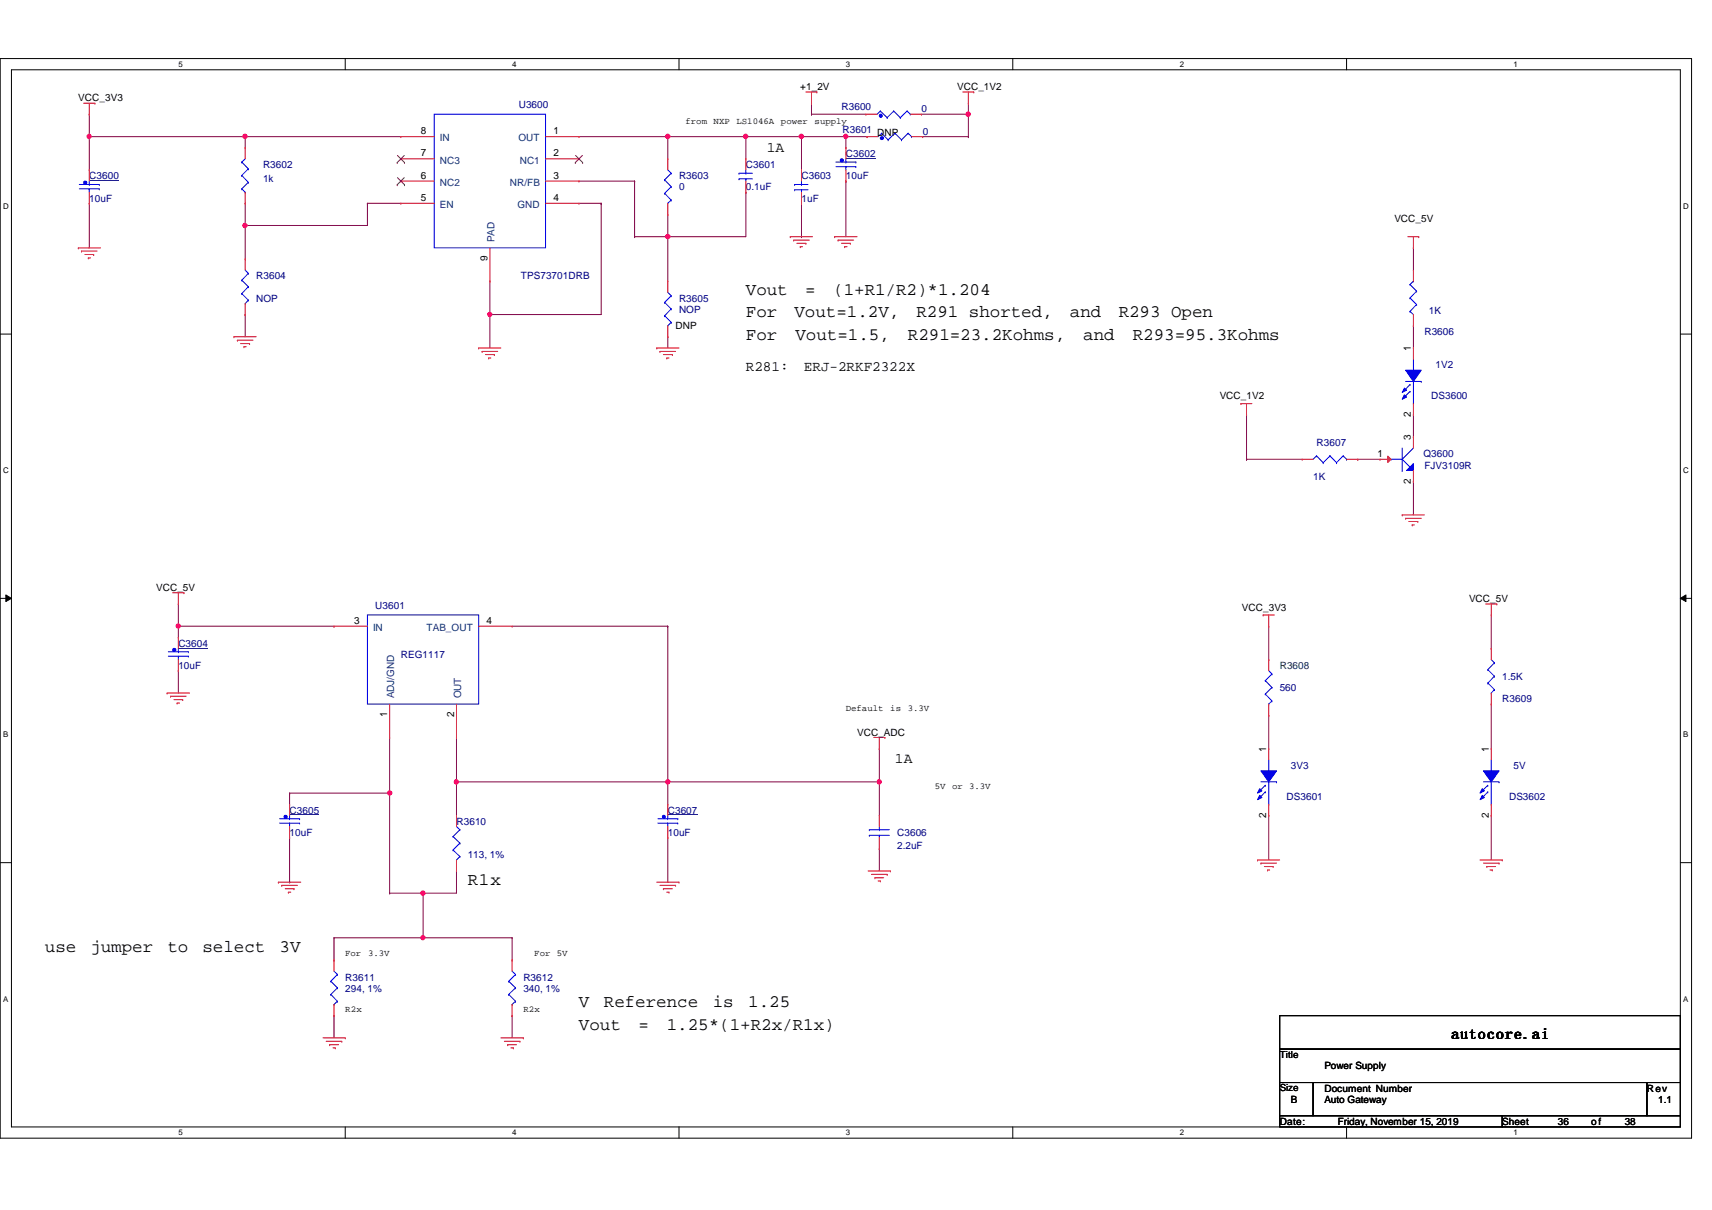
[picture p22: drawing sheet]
<svg xmlns="http://www.w3.org/2000/svg" width="297mm" height="210mm" viewBox="0 0 297 210" stroke-linecap="round" stroke-linejoin="round" font-family="sans-serif">
<defs><g id="words">
<g font-size="3">
<text x="129.4" y="51.2">Vout</text>
<text x="139.7" y="51.2">=</text>
<text x="144.6" y="51.2">(1+R1/R2)*1.204</text>
<text x="129.4" y="55.1">For</text>
<text x="129.4" y="58.9">For</text>
<text x="137.8" y="55.1">Vout=1.2V,</text>
<text x="138" y="58.9">Vout=1.5,</text>
<text x="157.5" y="58.9">R291=23.2Kohms,</text>
<text x="159" y="55.1">R291 shorted,</text>
<text x="185.6" y="55.1">and</text>
<text x="188" y="58.9">and</text>
<text x="194.1" y="55.1">R293 Open</text>
<text x="196.5" y="58.9">R293=95.3Kohms</text>
<text x="81.1" y="153.5">R1x</text>
<text x="7.8" y="165.1">use</text>
<text x="15.7" y="165.1">jumper</text>
<text x="29" y="165.1">to</text>
<text x="35.1" y="165.1">select</text>
<text x="48.5" y="165.1">3V</text>
<text x="100.5" y="174.8">V</text>
<text x="100.5" y="178.6">Vout</text>
<text x="104.8" y="174.8">Reference</text>
<text x="110.8" y="178.6">=</text>
<text x="115.7" y="178.6">1.25*(1+R2x/R1x)</text>
<text x="123.7" y="174.8">is</text>
<text x="129.8" y="174.8">1.25</text>
</g>
<text font-size="2.7" x="251.9" y="180.2">autocore.ai</text>
<g font-size="2.5">
<text x="133.1" y="26.3">1A</text>
<text x="129.4" y="64.3">R281:</text>
<text x="139.5" y="64.3">ERJ-2RKF2322X</text>
<text x="155.3" y="132.3">1A</text>
</g>
<g font-size="1.7">
<text x="13.6" y="17.6">VCC_3V3</text>
<text x="138.9" y="15.7">+1_2V</text>
<text x="166.1" y="15.7">VCC_1V2</text>
<text x="73" y="23.3">8</text>
<text x="96" y="23.3">1</text>
<text x="152.2" y="23.6">DNP</text>
<text x="73" y="27.1">7</text>
<text x="96" y="27.1">2</text>
<text x="73" y="34.8">5</text>
<text x="73" y="31">6</text>
<text x="96" y="31">3</text>
<text x="96" y="34.8">4</text>
<text x="241.9" y="38.4">VCC_5V</text>
<text x="84.6" y="45.3" transform="rotate(-90 84.6 45.3)">9</text>
<text x="117.2" y="57.1">DNP</text>
<text x="244.8" y="61" transform="rotate(-90 244.8 61)">1</text>
<text x="211.6" y="69.3">VCC_1V2</text>
<text x="244.8" y="76.4" transform="rotate(-90 244.8 76.4)">3</text>
<text x="244.8" y="72.3" transform="rotate(-90 244.8 72.3)">2</text>
<text x="239" y="79.2">1</text>
<text x="244.8" y="83.9" transform="rotate(-90 244.8 83.9)">2</text>
<text x="27.1" y="102.5">VCC_5V</text>
<text x="215.5" y="106">VCC_3V3</text>
<text x="254.9" y="104.4">VCC_5V</text>
<text x="61.4" y="108.2">3</text>
<text x="84.4" y="108.2">4</text>
<text x="67.2" y="124.5" transform="rotate(-90 67.2 124.5)">1</text>
<text x="78.8" y="124.5" transform="rotate(-90 78.8 124.5)">2</text>
<text x="148.7" y="127.6">VCC_ADC</text>
<text x="219.7" y="130.4" transform="rotate(-90 219.7 130.4)">1</text>
<text x="258.3" y="130.4" transform="rotate(-90 258.3 130.4)">1</text>
<text x="219.7" y="141.9" transform="rotate(-90 219.7 141.9)">2</text>
<text x="258.3" y="141.9" transform="rotate(-90 258.3 141.9)">2</text>
<text x="222" y="183.5">Title</text>
<text x="229.8" y="185.5">Power Supply</text>
<text x="222" y="189.3">Size</text>
<text x="224" y="191.3">B</text>
<text x="229.8" y="189.4">Document Number</text>
<text x="229.8" y="191.3">Auto Gateway</text>
<text x="285.7" y="189.4">Rev</text>
<text x="287.7" y="191.3">1.1</text>
<text x="222" y="195.2">Date:</text>
<text x="232.1" y="195.2">Friday, November 15, 2019</text>
<text x="260.6" y="195.2">Sheet</text>
<text x="270.3" y="195.2">36</text>
<text x="276.1" y="195.2">of</text>
<text x="281.9" y="195.2">38</text>
</g>
<g font-size="1.7" fill="#000080">
<text x="90" y="18.8">U3600</text>
<text x="146" y="19.1">R3600</text>
<text x="146.2" y="23">R3601</text>
<text x="159.9" y="19.5">0</text>
<text x="160.1" y="23.4">0</text>
<text x="45.6" y="29.2">R3602</text>
<text x="129.4" y="29.2">C3601</text>
<text x="146.8" y="27.2">C3602</text>
<text x="15.5" y="31.1">C3600</text>
<text x="15.5" y="35">10uF</text>
<text x="45.6" y="31.5">1k</text>
<text x="117.8" y="31.1">R3603</text>
<text x="117.8" y="33">0</text>
<text x="129.4" y="33">0.1uF</text>
<text x="139.1" y="31.1">C3603</text>
<text x="139.1" y="35">1uF</text>
<text x="146.8" y="31.1">10uF</text>
<text x="44.4" y="48.5">R3604</text>
<text x="44.4" y="52.3">NOP</text>
<text x="90.4" y="48.5">TPS73701DRB</text>
<text x="117.8" y="52.3">R3605</text>
<text x="117.8" y="54.3">NOP</text>
<text x="247.1" y="58.1">R3606</text>
<text x="247.9" y="54.4">1K</text>
<text x="249.1" y="63.9">1V2</text>
<text x="248.3" y="69.3">DS3600</text>
<text x="228.4" y="77.4">R3607</text>
<text x="227.8" y="83.2">1K</text>
<text x="247" y="79.3">Q3600</text>
<text x="247.1" y="81.3">FJV3109R</text>
<text x="65.1" y="105.6">U3601</text>
<text x="30.9" y="112.2">C3604</text>
<text x="30.9" y="116">10uF</text>
<text x="69.6" y="114.1">REG1117</text>
<text x="222" y="119.9">560</text>
<text x="260.6" y="117.9">1.5K</text>
<text x="260.6" y="121.8">R3609</text>
<text x="224" y="133.4">3V3</text>
<text x="262.6" y="133.4">5V</text>
<text x="50.2" y="141.1">C3605</text>
<text x="79.2" y="143">R3610</text>
<text x="115.9" y="141.1">C3607</text>
<text x="223.2" y="138.8">DS3601</text>
<text x="261.8" y="138.8">DS3602</text>
<text x="50.2" y="145">10uF</text>
<text x="81.1" y="148.8">113, 1%</text>
<text x="115.9" y="145">10uF</text>
<text x="155.7" y="145">C3606</text>
<text x="155.7" y="147.3">2.2uF</text>
<text x="59.9" y="170.1">R3611</text>
<text x="59.9" y="172">294, 1%</text>
<text x="90.8" y="170.1">R3612</text>
<text x="90.8" y="172">340, 1%</text>
</g>
<g font-size="1.7" fill="#004080">
<text x="76.3" y="28.4">NC3</text>
<text x="76.3" y="24.5">IN</text>
<text x="90" y="24.5">OUT</text>
<text x="90.2" y="28.4">NC1</text>
<text x="76.3" y="32.2">NC2</text>
<text x="88.5" y="32.2">NR/FB</text>
<text x="76.3" y="36.1">EN</text>
<text x="89.8" y="36.1">GND</text>
<text x="85.8" y="42" transform="rotate(-90 85.8 42)">PAD</text>
<text x="64.7" y="109.4">IN</text>
<text x="74" y="109.4">TAB_OUT</text>
<text x="68.4" y="121.2" transform="rotate(-90 68.4 121.2)">ADJ/GND</text>
<text x="80" y="121.2" transform="rotate(-90 80 121.2)">OUT</text>
</g>
<text font-size="1.7" fill="#004040" x="222" y="116">R3608</text>
<g font-size="1.6">
<text x="119" y="21.5">from</text>
<text x="123.8" y="21.5">NXP</text>
<text x="127.8" y="21.5">LS1046A</text>
<text x="135.5" y="21.5">power</text>
<text x="141.3" y="21.5">supply</text>
<text x="146.8" y="123.4">Default</text>
<text x="154.5" y="123.4">is</text>
<text x="157.5" y="123.4">3.3V</text>
<text x="162.2" y="136.9">5V or 3.3V</text>
<text x="59.9" y="165.8">For</text>
<text x="63.9" y="165.8">3.3V</text>
<text x="92.7" y="165.8">For 5V</text>
<text x="59.9" y="175.5">R2x</text>
<text x="90.8" y="175.5">R2x</text>
</g>
<g font-size="1.4">
<text x="30.9" y="11.6">5</text>
<text x="88.9" y="11.6">4</text>
<text x="146.8" y="11.6">3</text>
<text x="204.7" y="11.6">2</text>
<text x="262.6" y="11.6">1</text>
<text x=".5" y="36.2">D</text>
<text x="292.1" y="36.2">D</text>
<text x=".5" y="82.1">C</text>
<text x="292.1" y="82.1">C</text>
<text x=".5" y="127.9">B</text>
<text x="292.1" y="127.9">B</text>
<text x=".5" y="173.8">A</text>
<text x="292.1" y="173.8">A</text>
<text x="30.9" y="196.9">5</text>
<text x="88.9" y="196.9">4</text>
<text x="146.8" y="196.9">3</text>
<text x="204.7" y="196.9">2</text>
<text x="262.6" y="196.9">1</text>
</g>
</g></defs>
<path d="M0 10.2h293.5v187.2h-293.5zM2 12.1h289.5v183.4h-289.5z" fill="none" stroke="#000" stroke-width=".17"/>
<g fill="#fff">
<path d="M30.9 10.4h.8v1.5h-.8z"/>
<path d="M30.9 195.7h.8v1.5h-.8z"/>
</g>
<path d="M59.9 10.2v1.9M59.9 195.5v1.9" fill="none" stroke="#000" stroke-width=".17"/>
<g fill="#fff">
<path d="M88.9 10.4h.7v1.5h-.7z"/>
<path d="M88.9 195.7h.7v1.5h-.7z"/>
</g>
<path d="M117.8 10.2v1.9M117.8 195.5v1.9" fill="none" stroke="#000" stroke-width=".17"/>
<g fill="#fff">
<path d="M146.8 10.4h.7v1.5h-.7z"/>
<path d="M146.8 195.7h.7v1.5h-.7z"/>
</g>
<path d="M175.7 10.2v1.9M175.7 195.5v1.9" fill="none" stroke="#000" stroke-width=".17"/>
<g fill="#fff">
<path d="M204.7 10.4h.7v1.5h-.7z"/>
<path d="M204.7 195.7h.7v1.5h-.7z"/>
</g>
<path d="M233.6 10.2v1.9M233.6 195.5v1.9" fill="none" stroke="#000" stroke-width=".17"/>
<g fill="#fff">
<path d="M262.6 10.4h.8v1.5h-.8z"/>
<path d="M262.6 195.7h.8v1.5h-.8z"/>
<path d="M.5 35h1v1.5h-1z"/>
<path d="M292.1 35h.9v1.5h-.9z"/>
<path d="M.5 80.9h1v1.5h-1z"/>
<path d="M292.1 80.9h.9v1.5h-.9z"/>
</g>
<path d="M0 58h2M291.5 58h2" fill="none" stroke="#000" stroke-width=".17"/>
<g fill="#fff">
<path d="M.5 126.7h.9v1.5h-.9z"/>
<path d="M292.1 126.7h.8v1.5h-.8z"/>
</g>
<path d="M0 103.8h2M1 103.2l1 .6-1 .6zM291.5 103.8l1-.6v1.2zM291.5 103.8h2" fill="none" stroke="#000" stroke-width=".17"/>
<path d="M1 103.2l1 .6-1 .6zM291.5 103.8l1-.6v1.2z" fill="#000"/>
<g fill="#fff">
<path d="M.5 172.6h.9v1.5h-.9z"/>
<path d="M292.1 172.6h.8v1.5h-.8z"/>
</g>
<path d="M0 149.6h2M291.5 149.6h2" fill="none" stroke="#000" stroke-width=".17"/>
<path d="M15.5 19.8h.1M15.5 19.8v3.9M42.5 39.1h.1M42.5 35.3h.1M42.5 39.1h21.3M42.5 35.3v3.8" fill="none" stroke="#800040" stroke-width=".17"/>
<circle cx="42.5" cy="39.1" r=".38" fill="#f0f"/>
<circle cx="42.5" cy="39.1" r=".38" fill="none" stroke="#f0f" stroke-width=".17"/>
<path d="M168 19.8h.1M168 17.9v1.9" fill="none" stroke="#800040" stroke-width=".17"/>
<circle cx="168" cy="19.8" r=".38" fill="#f0f"/>
<circle cx="168" cy="19.8" r=".38" fill="none" stroke="#f0f" stroke-width=".17"/>
<path d="M115.9 23.7h.1M115.9 37.2h.1M115.9 23.7v3.9M115.9 37.2v3.9M129.4 33.4h.1M129.4 23.7h.1M129.4 23.7v3.9M129.4 33.4v7.7h-13.5M115.9 41.1h.1" fill="none" stroke="#800040" stroke-width=".17"/>
<circle cx="129.4" cy="23.7" r=".38" fill="#f0f"/>
<circle cx="129.4" cy="23.7" r=".38" fill="none" stroke="#f0f" stroke-width=".17"/>
<g fill="none" stroke="#800040" stroke-width=".17">
<path d="M15.5 35.3h.1M15.5 23.7h.1M15.5 23.7v5.8M15.5 35.3v7.7M42.5 23.7h.1M42.5 23.7h27.1M115.9 23.7h.1M115.9 23.7h13.5M146.8 31.4h.1M146.8 31.4v9.7M85 54.6h.1M85 54.6v5.8"/>
<path d="M115.9 41.1h.1M115.9 58.4h.1M115.9 41.1v7.7M115.9 58.4v2M245.2 43h.1M245.2 43v3.9M216.3 79.7h.1M216.3 79.7h9.6M216.3 72v7.7M235.6 79.7h.1M235.6 79.7h3.8M245.2 83.5h.1"/>
<path d="M245.2 83.5v5.8M220.1 114.4h.1M220.1 108.6v5.8M258.7 112.5h.1M258.7 106.7v5.8M152.6 135.6h.1M152.6 129.9h.1M152.6 129.9v11.5M220.1 124.1h.1M220.1 124.1v5.8M258.7 122.1h.1M258.7 122.1v7.8"/>
<path d="M152.6 147.2h.1M152.6 147.2v3.9M220.1 141.4h.1M220.1 141.4v7.8M258.7 141.4h.1M258.7 141.4v7.8M58 166.5h.1M58 176.2h.1M58 162.7v3.8M58 176.2v3.8"/>
</g>
<circle cx="85" cy="54.5" r=".37" fill="#f0f"/>
<circle cx="85" cy="54.5" r=".37" fill="none" stroke="#f0f" stroke-width=".17"/>
<path d="M63.8 35.3h.1M63.8 35.3v3.8M63.8 35.3h5.8M104.3 35.3h.1M104.3 35.3v19.3h-19.3M110.1 31.4h.1M110.1 31.4v9.7M85 54.6h.1M110.1 41.1h.1M110.1 41.1h5.8" fill="none" stroke="#800040" stroke-width=".17"/>
<circle cx="115.9" cy="41" r=".37" fill="#f0f"/>
<circle cx="115.9" cy="41" r=".37" fill="none" stroke="#f0f" stroke-width=".17"/>
<path d="M42.5 39.1h.1M42.5 39.1v5.8M42.5 54.6h.1M42.5 54.6v3.8M30.9 108.6h.1M30.9 108.6v2M79.2 127.9h.1M79.2 127.9v7.7M115.9 135.6h.1M115.9 135.6h36.7" fill="none" stroke="#800040" stroke-width=".17"/>
<circle cx="152.5" cy="135.6" r=".38" fill="#f0f"/>
<circle cx="152.5" cy="135.6" r=".38" fill="none" stroke="#f0f" stroke-width=".17"/>
<circle cx="115.9" cy="135.6" r=".38" fill="#f0f"/>
<circle cx="115.9" cy="135.6" r=".38" fill="none" stroke="#f0f" stroke-width=".17"/>
<path d="M50.2 137.6h.1M50.2 137.6h17.4M50.2 137.6v1.9M79.2 135.6h.1M79.2 135.6v5.8M79.2 135.6h36.7M115.9 135.6h.1M115.9 135.6v3.9" fill="none" stroke="#800040" stroke-width=".17"/>
<circle cx="79.2" cy="135.6" r=".38" fill="#f0f"/>
<circle cx="79.2" cy="135.6" r=".38" fill="none" stroke="#f0f" stroke-width=".17"/>
<path d="M30.9 108.6h.1M30.9 104.8v3.8" fill="none" stroke="#800040" stroke-width=".17"/>
<circle cx="30.9" cy="108.6" r=".37" fill="#f0f"/>
<circle cx="30.9" cy="108.6" r=".37" fill="none" stroke="#f0f" stroke-width=".17"/>
<path d="M73.4 154.9h.1M79.2 151.1h.1M79.2 151.1v3.8h-5.8M88.9 162.7h.1M88.9 176.2h.1M88.9 162.7v3.8M88.9 176.2v3.8" fill="none" stroke="#800040" stroke-width=".17"/>
<circle cx="73.4" cy="154.9" r=".38" fill="#f0f"/>
<circle cx="73.4" cy="154.9" r=".38" fill="none" stroke="#f0f" stroke-width=".17"/>
<path d="M67.6 137.6h.1M67.6 137.6v17.3" fill="none" stroke="#800040" stroke-width=".17"/>
<circle cx="67.6" cy="137.6" r=".37" fill="#f0f"/>
<circle cx="67.6" cy="137.6" r=".37" fill="none" stroke="#f0f" stroke-width=".17"/>
<path d="M115.9 108.6h.1M115.9 108.6v27M67.6 154.9h.1M67.6 154.9h5.8M73.4 154.9h.1M73.4 154.9v7.8M115.9 145.3h.1M115.9 145.3v7.7M73.4 162.7h.1M73.4 162.7h15.5" fill="none" stroke="#800040" stroke-width=".17"/>
<circle cx="73.4" cy="162.7" r=".37" fill="#f0f"/>
<circle cx="73.4" cy="162.7" r=".37" fill="none" stroke="#f0f" stroke-width=".17"/>
<path d="M139.1 23.7h.1M139.1 23.7v5.8" fill="none" stroke="#800040" stroke-width=".17"/>
<circle cx="139" cy="23.7" r=".38" fill="#f0f"/>
<circle cx="139" cy="23.7" r=".38" fill="none" stroke="#f0f" stroke-width=".17"/>
<g fill="none" stroke="#800040" stroke-width=".17">
<path d="M100.5 23.7h15.4M100.5 31.4h9.6M110.1 31.4h.1M115.9 23.7h.1M129.4 23.7h.1M129.4 23.7h9.7M139.1 35.3v5.8M85 54.6h.1M85 48.8v5.8M139.1 41.1h.1M30.9 108.6h27.1M58 108.6h.1"/>
<path d="M88.9 108.6h27M115.9 108.6h.1M67.6 137.6h.1M67.6 127.9v9.7"/>
</g>
<circle cx="115.9" cy="23.7" r=".38" fill="#f0f"/>
<circle cx="115.9" cy="23.7" r=".38" fill="none" stroke="#f0f" stroke-width=".17"/>
<path d="M15.5 23.7h.1M15.5 23.7h27M42.5 23.7h.1M42.5 23.7v1.9M100.5 35.3h3.8M104.3 35.3h.1" fill="none" stroke="#800040" stroke-width=".17"/>
<circle cx="42.5" cy="23.7" r=".38" fill="#f0f"/>
<circle cx="42.5" cy="23.7" r=".38" fill="none" stroke="#f0f" stroke-width=".17"/>
<circle cx="15.5" cy="23.7" r=".38" fill="#f0f"/>
<circle cx="15.5" cy="23.7" r=".38" fill="none" stroke="#f0f" stroke-width=".17"/>
<g fill="none" stroke="#800040" stroke-width=".17">
<path d="M140.8 19.8h.1M140.8 19.8h9.4M159.9 19.8h8.1M168 19.8h.1M168 19.8v3.9M139.1 23.7h11.3M146.8 23.7h.1M146.8 23.7v1.9M150.4 23.7h.1M160.1 23.7h7.9M168 23.7h.1M245.2 56.5h.1"/>
<path d="M245.2 56.5v3.9M245.2 75.8h.1M245.2 72v3.8"/>
</g>
<circle cx="146.7" cy="23.7" r=".38" fill="#f0f"/>
<circle cx="146.7" cy="23.7" r=".38" fill="none" stroke="#f0f" stroke-width=".17"/>
<path d="M140.8 19.8h.1M140.8 17.9v1.9M30.9 116.3h.1M30.9 116.3v3.9M50.2 153h.1M50.2 145.3v7.7M58 162.7h.1M58 162.7h15.4" fill="none" stroke="#800040" stroke-width=".17"/>
<g fill="none" stroke="#f00" stroke-width=".17">
<path d="M14.5 17.9h2M15.5 19.8h.1M15.5 17.9v1.9M16.5 17.9h.1M139.8 16h1.9M140.8 17.9h.1M140.8 16v1.9M141.7 16h.1M167 16h1.9M168 17.9h.1M168 16v1.9M168.9 16h.1"/>
<path d="M42.5 25.6h.1M42.5 35.3h.1M42.5 25.6v2M42.5 33.4v1.9M115.9 27.6h.1M115.9 37.2h.1M115.9 27.6v1.9M115.9 35.3v1.9M13.6 43h.1M13.6 43h3.8M14.1 43.6h.1M14.1 43.6h2.7"/>
<path d="M14.7 44.2h1.6M15.3 44.7h.1M15.3 44.7h.4M16.3 44.2h.1M40.6 58.4h.1M40.6 58.4h3.8M41.2 59h.1M41.2 59h2.7M41.7 59.6h1.6M43.3 59.6h.1M137.1 41.1h.1M137.1 41.1h3.9"/>
<path d="M137.7 41.7h.1M137.7 41.7h2.7M138.3 42.2h1.5M138.8 42.8h.1M138.8 42.8h.4M139.8 42.2h.1M144.8 41.1h.1M144.8 41.1h3.9M145.4 41.7h.1M145.4 41.7h2.7M146 42.2h1.5M146.6 42.8h.1"/>
<path d="M146.6 42.8h.4M147.5 42.2h.1M244.3 41.1h1.9M245.2 43h.1M245.2 41.1v1.9M246.2 41.1h.1M42.3 60.2h.1M42.3 60.2h.4M83.1 60.4h.1M83.1 60.4h3.8M83.6 61h.1M83.6 61h2.8"/>
<path d="M84.2 61.5h1.6M84.8 62.1h.1M84.8 62.1h.4M85.8 61.5h.1M114 60.4h.1M114 60.4h3.8M114.5 61h.1M114.5 61h2.7M115.1 61.5h1.6M115.7 62.1h.1M115.7 62.1h.4M116.7 61.5h.1"/>
<path d="M215.3 70h.1M215.3 70h1.9M216.3 72h.1M216.3 70v2M243.3 89.3h.1M243.3 89.3h3.8M243.9 89.9h.1M243.9 89.9h2.7M244.4 90.5h1.6M245 91.1h.1M245 91.1h.4M246 90.5h.1"/>
<path d="M30 102.8h1.9M30.9 104.8h.1M30.9 102.8v2M31.9 102.8h.1M58 108.6h.1M58 108.6h5.8M83.1 108.6h5.8M88.9 108.6h.1M219.2 106.7h.1M219.2 106.7h1.9M220.1 108.6h.1M220.1 106.7v1.9"/>
<path d="M257.8 104.8h1.9M258.7 106.7h.1M258.7 104.8v1.9M259.7 104.8h.1M29 120.2h.1M29 120.2h3.9M29.6 120.8h.1M29.6 120.8h2.7M30.2 121.4h1.5M30.7 122h.1M30.7 122h.5M31.7 121.4h.1"/>
<path d="M67.6 127.9h.1M67.6 122.1v5.8M79.2 127.9h.1M79.2 122.1v5.8M151.6 127.9h1.9M152.6 129.9h.1M152.6 127.9v2M153.5 127.9h.1M48.3 153h.1M48.3 153h3.9M48.9 153.6h.1M48.9 153.6h2.7"/>
<path d="M49.5 154.2h1.5M50 154.8h.1M50 154.8h.5M51 154.2h.1M79.2 141.4h.1M79.2 151.1h.1M79.2 141.4v2M79.2 149.2v1.9M114 153h3.8M114.5 153.6h2.7M115.1 154.2h.1M115.1 154.2h1.6"/>
<path d="M115.7 154.8h.4M116.1 154.8h.1M117.2 153.6h.1M117.8 153h.1M150.6 151.1h3.9M151.2 151.7h2.7M151.8 152.3h.1M151.8 152.3h1.5M152.4 152.8h.3M152.7 152.8h.1M153.9 151.7h.1M154.5 151.1h.1"/>
<path d="M218.2 149.2h.1M218.2 149.2h3.8M218.8 149.7h.1M218.8 149.7h2.7M219.4 150.3h1.5M219.9 150.9h.1M219.9 150.9h.4M220.9 150.3h.1M256.8 149.2h3.8M257.4 149.7h2.7M258 150.3h.1M258 150.3h1.5"/>
<path d="M258.5 150.9h.4M258.9 150.9h.1M260.1 149.7h.1M260.6 149.2h.1M56 180h3.9M56.6 180.6h2.7M57.2 181.2h.1M57.2 181.2h1.6M57.8 181.8h.4M58.2 181.8h.1M59.3 180.6h.1M59.9 180h.1"/>
<path d="M86.9 180h3.9M87.5 180.6h2.7M88.1 181.2h.1M88.1 181.2h1.5M88.6 181.8h.5M89.1 181.8h.1M90.2 180.6h.1M90.8 180h.1"/>
</g>
<path d="M222 176.2h69.5v5.8h-69.5zM222 182h69.5v5.8h-69.5zM222 187.8h5.8v5.7h-5.8zM222 193.5h38.6v2h-38.6zM227.8 187.8h57.9v5.7h-57.9zM260.6 193.5h30.9v2h-30.9zM285.7 187.8h5.8v5.7h-5.8z" fill="none" stroke="#000" stroke-width=".17"/>
<g fill="none" stroke="#00f" stroke-width=".17">
<path d="M41.9 28.1h.1M41.9 30.4h.1M41.9 32.8h.1M41.9 28.1l1.2 1.2M41.9 30.4l1.2 1.2M41.9 32.8l.6 .6M42.5 33.4h.1M42.5 27.6l-.6 .5M43.1 29.3h.1M43.1 31.6h.1M43.1 29.3l-1.2 1.1M43.1 31.6l-1.2 1.2"/>
<path d="M115.3 31.2h.1M115.3 33.5h.1M115.3 31.2l1.2 1.2M115.3 33.5l1.2 1.2M115.9 35.3h.1M115.9 29.5l.6 .6M116.5 30.1h.1M116.5 32.4h.1M116.5 34.7h.1M116.5 30.1l-1.2 1.1M116.5 32.4l-1.2 1.1M116.5 34.7l-.6 .6"/>
<path d="M152.9 23.1h.1M152.9 23.1l-.5 .6M152.9 23.1l1.2 1.2M154.1 24.3h.1M155.3 23.1h.1M155.3 23.1l-1.2 1.2M155.3 23.1l1.1 1.2M156.4 24.3h.1M157.6 23.1h.1M157.6 23.1l-1.2 1.2M157.6 23.1l.6 .6M158.2 23.7h.1"/>
<path d="M63.8 106.7h19.3v15.4h-19.3zM78.6 145.1h.1M78.6 147.4h.1M78.6 145.1l1.2 1.2M78.6 147.4l1.2 1.2M79.2 149.2h.1M79.2 143.4l.6 .5M79.8 143.9h.1M79.8 146.3h.1M79.8 148.6h.1M79.8 143.9l-1.2 1.2M79.8 146.3l-1.2 1.1"/>
<path d="M79.8 148.6l-.6 .6"/>
</g>
<circle cx="153" cy="24" r=".27" fill="#00f"/>
<g fill="none" stroke="#00f" stroke-width=".17">
<path d="M41.9 48.6h.1M41.9 50.9h.1M41.9 48.6l1.2 1.1M41.9 50.9l1.2 1.2M42.5 52.7h.1M42.5 46.9l.6 .5M43.1 47.4h.1M43.1 49.7h.1M43.1 52.1h.1M43.1 47.4l-1.2 1.2M43.1 49.7l-1.2 1.2M43.1 52.1l-.6 .6"/>
<path d="M218.8 135.6h2.7M220.1 133.7h.1M220.1 139.5h.1M220.1 131.8v1.9M220.1 135.6v3.9M221.5 135.6h.1"/>
<circle cx="153" cy="24" r=".27"/>
</g>
<path d="M150.4 23.7h.1M150.4 23.7h2M158.2 23.7h1.9M160.1 23.7h.1M42.5 44.9h.1M42.5 54.6h.1M42.5 44.9v2M42.5 52.7v1.9" fill="none" stroke="#f00" stroke-width=".17"/>
<path d="M218.8 133.7h2.7l-1.4 1.9z" fill-rule="evenodd" fill="#00f"/>
<path d="M218.8 133.7h2.7l-1.4 1.9z" fill="none" stroke="#00f" stroke-width=".17"/>
<path d="M218.6 138l.3 .3-.7 .4z" fill-rule="evenodd" fill="#00f"/>
<path d="M218.6 138l.3 .3-.7 .4z" fill="none" stroke="#00f" stroke-width=".17"/>
<path d="M218.6 136.8l.3 .4-.7 .4z" fill-rule="evenodd" fill="#00f"/>
<g fill="none" stroke="#00f" stroke-width=".17">
<path d="M75.3 19.8h19.4v23.2h-19.4zM128.2 30.1h.1M128.2 31h.1M128.2 30.1h2.4M128.2 31h2.4M129.4 31h.1M129.4 30.1h.1M129.4 29.5v.6M129.4 31v.4M218.6 136.8l.3 .4-.7 .4zM219.5 136.2h.1M219.5 137.4h.1"/>
<path d="M219.5 136.2l-1.1 1.2M219.5 137.4l-1.1 1.2"/>
</g>
<g fill="none" stroke="#f00" stroke-width=".17">
<path d="M69.6 35.3h.1M69.6 31.4h.1M69.6 27.6h.1M69.6 23.7h.1M69.6 27.6h5.7M69.6 31.4h5.7M69.6 35.3h5.7M69.6 23.7h5.7M94.7 27.6h5.8M94.7 31.4h5.8M94.7 35.3h5.8M94.7 23.7h5.8"/>
<path d="M100.5 27.6h.1M100.5 31.4h.1M100.5 35.3h.1M100.5 23.7h.1M129.4 33.4h.1M129.4 27.6h.1M129.4 27.6v1.9M129.4 31.4v2M85 48.8h.1M85 43v5.8M220.1 129.9h.1M220.1 129.9v1.9"/>
<path d="M220.1 139.5v1.9M220.1 141.4h.1"/>
</g>
<path d="M68.9 32h.1M68.9 28.2h.1M69 30.8l1.2 1.2M69 27l1.2 1.2M70.1 30.8l-1.2 1.2M70.1 27l-1.2 1.2M70.2 32h.1M70.2 28.2h.1M99.8 28.2h.1M99.9 27l1.2 1.2M101 27l-1.2 1.2M101.1 28.2h.1" fill="none" stroke="#804000" stroke-width=".17"/>
<path d="M244.6 81l.6-.6v1.2h-1.2z" fill-rule="evenodd" fill="#00f"/>
<path d="M241.3 79.7h.1M241.3 79.7h2M243.3 79.7h.1M243.3 79.7l1.3 1.3M243.3 77.7v3.9M245.2 77.7l-1.9 2M243.3 81.6h.1M244.6 81l.6-.6v1.2h-1.2zM244.6 81h.1" fill="none" stroke="#00f" stroke-width=".17"/>
<path d="M245.2 75.8h.1M245.2 75.8v1.9" fill="none" stroke="#f00" stroke-width=".17"/>
<path d="M240.8 79.1l.5 .6-.5 .5z" fill="#f00"/>
<path d="M239.4 79.7h.1M239.4 79.7h1.9M240.8 79.1l.5 .6-.5 .5zM245.2 83.5h.1M245.2 81.6v1.9" fill="none" stroke="#f00" stroke-width=".17"/>
<path d="M145 28.9h3.5M145 28.1h3.5M146.8 28.9h.1M146.8 28.9v.6M148.5 28.9h.1M148.5 28.1h.1" fill="none" stroke="#00f" stroke-width=".17"/>
<circle cx="146.1" cy="27.8" r=".27" fill="#00f"/>
<g fill="none" stroke="#00f" stroke-width=".17">
<path d="M13.8 32.8h3.4M13.8 32h3.4M15.5 32.8h.1M15.5 32.8v.6M17.2 32.8h.1M17.2 32h.1M146.8 28.1h.1M146.8 27.6v.5"/>
<circle cx="146.1" cy="27.8" r=".27"/>
</g>
<path d="M146.8 27.5h5.1" fill="none" stroke="#000080" stroke-width=".17"/>
<path d="M146.8 25.6h.1M146.8 31.4h.1M146.8 25.6v2M146.8 29.5v1.9" fill="none" stroke="#f00" stroke-width=".17"/>
<circle cx="14.8" cy="31.7" r=".29" fill="#00f"/>
<g fill="none" stroke="#00f" stroke-width=".17">
<path d="M152.7 19.3h.1M152.7 19.3l-.5 .5M152.7 19.3l1.2 1.1M155.1 19.3h.1M155.1 19.3l-1.2 1.1M155.1 19.3l1.1 1.1M157.4 19.3h.1M157.4 19.3l-1.2 1.1M157.4 19.3l.5 .5M157.9 19.8h.1M15.5 32h.1M15.5 31.4v.6"/>
<path d="M153.9 20.4h.1M156.2 20.4h.1M115.3 52.5h.1M115.3 54.8h.1M115.3 52.5l1.2 1.1M115.3 54.8l1.2 1.1M115.9 56.5h.1M115.9 50.7l.6 .6M116.5 51.3h.1M116.5 53.6h.1M116.5 55.9h.1M116.5 51.3l-1.2 1.2"/>
<path d="M116.5 53.6l-1.2 1.2M116.5 55.9l-.6 .6M244.6 54h.1M244.6 51.7h.1M244.6 49.4h.1M244.6 54l.6 .6M244.6 51.7l1.2 1.1M244.6 49.4l1.2 1.1M245.2 48.8h.1M245.2 48.8l-.6 .6M245.8 52.8h.1M245.8 50.5h.1"/>
<path d="M245.8 52.8l-1.2 1.2M245.8 50.5l-1.2 1.2M228.4 79.1h.1M228.4 79.1l-.6 .6M228.4 79.1l1.2 1.2M230.8 79.1h.1M230.8 79.1l-1.2 1.2M230.8 79.1l1.1 1.2M233 79.1h.1M233 79.1l-1.1 1.2M233 79.1l.6 .6M233.6 79.7h.1"/>
<path d="M229.6 80.3h.1M231.9 80.3h.1M258.1 116.2h.1M258.1 118.5h.1M258.1 116.2l1.2 1.1M258.1 118.5l1.2 1.1M258.7 114.4l.6 .6M259.3 115h.1M259.3 117.3h.1M259.3 119.6h.1M259.3 115l-1.2 1.2M259.3 117.3l-1.2 1.2"/>
<path d="M259.3 119.6l-.6 .6M258.7 120.2h.1M150.8 143.9h.1M150.8 144.9h.1M150.8 143.9h3.5M150.8 144.9h3.5M152.6 144.9h.1M152.6 143.9h.1M152.6 143.4v.5M152.6 144.9v.4"/>
<circle cx="14.8" cy="31.7" r=".29"/>
</g>
<path d="M15.5 31.3h5.2" fill="none" stroke="#000080" stroke-width=".17"/>
<g fill="none" stroke="#f00" stroke-width=".17">
<path d="M15.5 29.5h.1M15.5 35.3h.1M15.5 29.5v1.9M15.5 33.4v1.9M115.9 48.8h.1M115.9 58.4h.1M115.9 48.8v1.9M115.9 56.5v1.9M245.2 56.5h.1M245.2 46.9h.1M245.2 46.9v1.9M245.2 54.6v1.9"/>
<path d="M225.9 79.7h.1M225.9 79.7h1.9M233.6 79.7h2M235.6 79.7h.1M258.7 112.5h.1M258.7 112.5v1.9M258.7 122.1h.1M258.7 120.2v1.9M152.6 147.2h.1M152.6 141.4h.1M152.6 141.4v2M152.6 145.3v1.9"/>
</g>
<circle cx="152.8" cy="20.1" r=".27" fill="#00f"/>
<g fill="none" stroke="#00f" stroke-width=".17">
<path d="M114.1 142.8h3.5M114.1 142h3.5M115.9 142.8h.1M115.9 142.8v.6M117.6 142.8h.1M117.6 142h.1"/>
<circle cx="152.8" cy="20.1" r=".27"/>
</g>
<path d="M150.2 19.8h.1M150.2 19.8h2M157.9 19.8h2M159.9 19.8h.1" fill="none" stroke="#f00" stroke-width=".17"/>
<circle cx="115.2" cy="141.7" r=".27" fill="#00f"/>
<g fill="none" stroke="#00f" stroke-width=".17">
<path d="M243.9 66.2h2.7M245.2 64.2h.1M245.2 70h.1M245.2 62.3v1.9M245.2 66.2v3.8M246.6 66.2h.1M115.9 142h.1M115.9 141.4v.6"/>
<circle cx="115.2" cy="141.7" r=".27"/>
</g>
<path d="M115.9 141.4h5.1" fill="none" stroke="#000080" stroke-width=".17"/>
<path d="M115.9 139.5h.1M115.9 139.5v1.9M115.9 145.3h.1M115.9 143.4v1.9" fill="none" stroke="#f00" stroke-width=".17"/>
<path d="M243.9 64.2h2.7l-1.4 2z" fill-rule="evenodd" fill="#00f"/>
<path d="M243.9 64.2h2.7l-1.4 2z" fill="none" stroke="#00f" stroke-width=".17"/>
<path d="M243.7 68.5l.3 .4-.7 .4z" fill-rule="evenodd" fill="#00f"/>
<path d="M243.7 68.5l.3 .4-.7 .4z" fill="none" stroke="#00f" stroke-width=".17"/>
<path d="M243.7 67.3l.3 .4-.7 .4z" fill-rule="evenodd" fill="#00f"/>
<g fill="none" stroke="#00f" stroke-width=".17">
<path d="M137.9 32h.1M137.9 32.9h.1M137.9 32h2.3M137.9 32.9h2.3M139.1 32.9h.1M139.1 32h.1M139.1 31.4v.6M139.1 32.9v.5M243.7 67.3l.3 .4-.7 .4zM244.6 66.7h.1M244.6 67.9h.1M244.6 66.7l-1.1 1.2"/>
<path d="M244.6 67.9l-1.1 1.1M48.5 142.8h3.5M48.5 142h3.5M50.2 142.8h.1M50.2 142.8v.6M52 142.8h.1M52 142h.1"/>
</g>
<path d="M139.1 35.3h.1M139.1 29.5h.1M139.1 29.5v1.9M139.1 33.4v1.9M245.2 60.4h.1M245.2 72h.1M245.2 60.4v1.9M245.2 70v2" fill="none" stroke="#f00" stroke-width=".17"/>
<circle cx="49.5" cy="141.7" r=".29" fill="#00f"/>
<g fill="none" stroke="#00f" stroke-width=".17">
<path d="M219.5 118.1h.1M219.5 118.1l1.2 1.2M220.1 116.3l.6 .6M220.7 116.9h.1M220.7 119.3h.1M220.7 116.9l-1.2 1.2M220.7 119.3l-1.2 1.1M219.5 120.4h.1M219.5 120.4l1.2 1.2M220.1 122.1h.1M220.7 121.6h.1M220.7 121.6l-.6 .5"/>
<path d="M257.4 135.6h2.7M258.7 133.7h.1M258.7 139.5h.1M258.7 131.8v1.9M258.7 135.6v3.9M260.1 135.6h.1M50.2 142h.1M50.2 141.4v.6M57.4 170.2h.1M57.4 172.5h.1M57.4 170.2l1.1 1.2M57.4 172.5l1.1 1.2"/>
<path d="M58 174.2h.1M58 168.5l.5 .5M58.5 169h.1M58.5 171.4h.1M58.5 173.7h.1M58.5 169l-1.1 1.2M58.5 171.4l-1.1 1.1M58.5 173.7l-.5 .5M88.3 170.2h.1M88.3 172.5h.1M88.3 170.2l1.1 1.2M88.3 172.5l1.1 1.2"/>
<path d="M88.9 174.2h.1M88.9 168.5l.5 .5M89.4 169h.1M89.4 171.4h.1M89.4 173.7h.1M89.4 169l-1.1 1.2M89.4 171.4l-1.1 1.1M89.4 173.7l-.5 .5"/>
<circle cx="49.5" cy="141.7" r=".29"/>
</g>
<path d="M50.2 141.4h5.2" fill="none" stroke="#000080" stroke-width=".17"/>
<g fill="none" stroke="#f00" stroke-width=".17">
<path d="M220.1 114.4h.1M220.1 114.4v1.9M50.2 139.5h.1M50.2 139.5v1.9M220.1 124.1h.1M220.1 122.1v2M50.2 145.3h.1M50.2 143.4v1.9M58 166.5h.1M58 176.2h.1M58 166.5v2M58 174.2v2"/>
<path d="M88.9 166.5h.1M88.9 176.2h.1M88.9 166.5v2M88.9 174.2v2"/>
</g>
<path d="M257.4 133.7h2.7l-1.4 1.9z" fill-rule="evenodd" fill="#00f"/>
<path d="M257.4 133.7h2.7l-1.4 1.9z" fill="none" stroke="#00f" stroke-width=".17"/>
<path d="M257.2 138l.4 .3-.8 .4z" fill-rule="evenodd" fill="#00f"/>
<path d="M257.2 138l.4 .3-.8 .4z" fill="none" stroke="#00f" stroke-width=".17"/>
<path d="M257.2 136.8l.4 .4-.8 .4z" fill-rule="evenodd" fill="#00f"/>
<path d="M29.2 113.8h3.5M29.2 113.1h3.5M30.9 113.8h.1M30.9 113.8v.6M32.7 113.8h.1M32.7 113.1h.1M257.2 136.8l.4 .4-.8 .4zM258.1 136.2h.1M258.1 137.4h.1M258.1 136.2l-1.1 1.2M258.1 137.4l-1.1 1.2" fill="none" stroke="#00f" stroke-width=".17"/>
<path d="M258.7 129.9h.1M258.7 129.9v1.9M258.7 139.5v1.9M258.7 141.4h.1" fill="none" stroke="#f00" stroke-width=".17"/>
<circle cx="30.2" cy="112.7" r=".29" fill="#00f"/>
<g fill="none" stroke="#00f" stroke-width=".17">
<path d="M30.9 113.1h.1M30.9 112.5v.6"/>
<circle cx="30.2" cy="112.7" r=".29"/>
</g>
<path d="M30.9 112.4h5.2" fill="none" stroke="#000080" stroke-width=".17"/>
<path d="M30.9 110.6h.1M30.9 116.3h.1M30.9 110.6v1.9M30.9 114.4v1.9" fill="none" stroke="#f00" stroke-width=".17"/>
<circle cx="42.5" cy="39.1" r=".38" fill="#f0f"/>
<circle cx="42.5" cy="39.1" r=".38" fill="none" stroke="#f0f" stroke-width=".17"/>
<circle cx="168" cy="19.8" r=".38" fill="#f0f"/>
<circle cx="168" cy="19.8" r=".38" fill="none" stroke="#f0f" stroke-width=".17"/>
<circle cx="129.4" cy="23.7" r=".38" fill="#f0f"/>
<circle cx="129.4" cy="23.7" r=".38" fill="none" stroke="#f0f" stroke-width=".17"/>
<circle cx="85" cy="54.5" r=".37" fill="#f0f"/>
<circle cx="85" cy="54.5" r=".37" fill="none" stroke="#f0f" stroke-width=".17"/>
<circle cx="115.9" cy="41" r=".37" fill="#f0f"/>
<circle cx="115.9" cy="41" r=".37" fill="none" stroke="#f0f" stroke-width=".17"/>
<circle cx="152.5" cy="135.6" r=".38" fill="#f0f"/>
<circle cx="152.5" cy="135.6" r=".38" fill="none" stroke="#f0f" stroke-width=".17"/>
<circle cx="115.9" cy="135.6" r=".38" fill="#f0f"/>
<circle cx="115.9" cy="135.6" r=".38" fill="none" stroke="#f0f" stroke-width=".17"/>
<circle cx="79.2" cy="135.6" r=".38" fill="#f0f"/>
<circle cx="79.2" cy="135.6" r=".38" fill="none" stroke="#f0f" stroke-width=".17"/>
<circle cx="30.9" cy="108.6" r=".37" fill="#f0f"/>
<circle cx="30.9" cy="108.6" r=".37" fill="none" stroke="#f0f" stroke-width=".17"/>
<circle cx="73.4" cy="154.9" r=".38" fill="#f0f"/>
<circle cx="73.4" cy="154.9" r=".38" fill="none" stroke="#f0f" stroke-width=".17"/>
<circle cx="67.6" cy="137.6" r=".37" fill="#f0f"/>
<circle cx="67.6" cy="137.6" r=".37" fill="none" stroke="#f0f" stroke-width=".17"/>
<circle cx="73.4" cy="162.7" r=".37" fill="#f0f"/>
<circle cx="73.4" cy="162.7" r=".37" fill="none" stroke="#f0f" stroke-width=".17"/>
<circle cx="139" cy="23.7" r=".38" fill="#f0f"/>
<circle cx="139" cy="23.7" r=".38" fill="none" stroke="#f0f" stroke-width=".17"/>
<circle cx="115.9" cy="23.7" r=".38" fill="#f0f"/>
<circle cx="115.9" cy="23.7" r=".38" fill="none" stroke="#f0f" stroke-width=".17"/>
<circle cx="42.5" cy="23.7" r=".38" fill="#f0f"/>
<circle cx="42.5" cy="23.7" r=".38" fill="none" stroke="#f0f" stroke-width=".17"/>
<circle cx="15.5" cy="23.7" r=".38" fill="#f0f"/>
<circle cx="15.5" cy="23.7" r=".38" fill="none" stroke="#f0f" stroke-width=".17"/>
<circle cx="146.7" cy="23.7" r=".38" fill="#f0f"/>
<circle cx="146.7" cy="23.7" r=".38" fill="none" stroke="#f0f" stroke-width=".17"/>
<use href="#words"/>
</svg>
